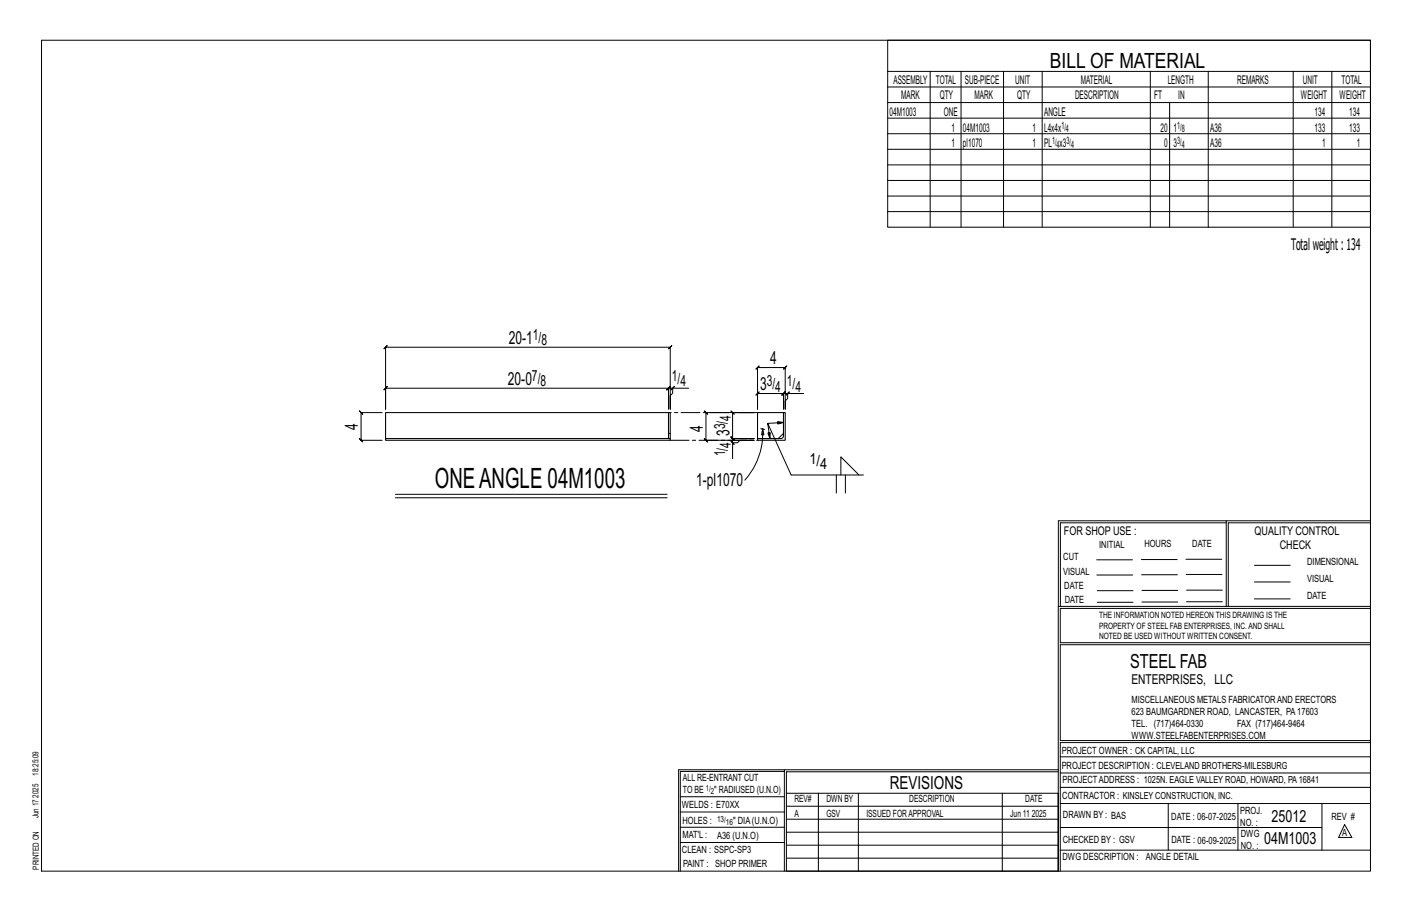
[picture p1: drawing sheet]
<svg xmlns="http://www.w3.org/2000/svg" width="432mm" height="279mm" viewBox="0 0 432 279" stroke-linecap="round" stroke-linejoin="round" font-family="sans-serif">
<defs><g id="words">
<text font-size="8.6" x="133" y="149.1">ONEANGLE 04M1003</text>
<text font-size="6.4" x="321.1" y="20.7">BILL OF MATERIAL</text>
<text font-size="5.9" x="345.6" y="204.1">STEEL FAB</text>
<g font-size="5.5">
<text x="155.6" y="105.2">20-1</text>
<text x="235.5" y="111.4">4</text>
<text x="155.3" y="117.7">20-0</text>
<text x="232.4" y="119.3">3</text>
<text x="109.4" y="131.4" transform="rotate(-90 109.4 131.4)">4</text>
<text x="214.9" y="131.9" transform="rotate(-90 214.9 131.9)">4</text>
<text x="223" y="133.3" transform="rotate(-90 223 133.3)">3</text>
<text x="212.9" y="148.7">1-pl1070</text>
<text x="272.2" y="241.1">REVISIONS</text>
</g>
<g font-size="5.1">
<text x="388.9" y="251.3">25012</text>
<text x="386.6" y="258.1">04M1003</text>
</g>
<text font-size="4.9" x="394.8" y="76.4">Totalweight : 134</text>
<g font-size="4.7">
<text x="162.9" y="103.9">1/</text>
<text x="165.6" y="105.6">8</text>
<text x="162.7" y="116.4">7/</text>
<text x="165.3" y="118.1">8</text>
<text x="205.5" y="116.4">1/</text>
<text x="208.1" y="118.1">4</text>
<text x="234.5" y="118.1">3/</text>
<text x="237.1" y="119.7">4</text>
<text x="240.7" y="118.1">1/</text>
<text x="243.3" y="119.7">4</text>
<text x="221.8" y="131.2" transform="rotate(-90 221.8 131.2)">3/</text>
<text x="223.5" y="128.6" transform="rotate(-90 223.5 128.6)">4</text>
<text x="223.5" y="136.9" transform="rotate(-90 223.5 136.9)">4</text>
<text x="221.8" y="139.5" transform="rotate(-90 221.8 139.5)">1/</text>
<text x="247.5" y="141.7">1/</text>
<text x="250.8" y="143.4">4</text>
</g>
<text font-size="4.2" x="346" y="209.1">ENTERPRISES, LLC</text>
<g font-size="3.7">
<text x="273.2" y="25.6">ASSEMBLY</text>
<text x="286.2" y="25.6">TOTAL</text>
<text x="295.1" y="25.6">SUB-PIECE</text>
<text x="310.4" y="25.6">UNIT</text>
<text x="330.5" y="25.6">MATERIAL</text>
<text x="357.1" y="25.6">LENGTH</text>
<text x="378.3" y="25.6">REMARKS</text>
<text x="398.4" y="25.6">UNIT</text>
<text x="410.2" y="25.6">TOTAL</text>
<text x="272.1" y="35.5">04M1003</text>
<text x="275.6" y="30.4">MARK</text>
<text x="287.4" y="30.4">QTY</text>
<text x="288.6" y="35.5">ONE</text>
<text x="298" y="30.4">MARK</text>
<text x="311" y="30.4">QTY</text>
<text x="319.3" y="35.5">ANGLE</text>
<text x="328.7" y="30.4">DESCRIPTION</text>
<text x="353" y="30.4">FT</text>
<text x="360.3" y="30.4">IN</text>
<text x="397.8" y="30.4">WEIGHT</text>
<text x="402" y="35.5">134</text>
<text x="409.6" y="30.4">WEIGHT</text>
<text x="412.6" y="35.5">134</text>
<text x="290.9" y="40.2">1</text>
<text x="294.5" y="40.2">04M1003</text>
<text x="315.8" y="40.2">1</text>
<text x="319.3" y="40.2">L4x4x</text>
<text x="354.9" y="40.2">20</text>
<text x="358.9" y="40.2">1</text>
<text x="370.1" y="40.2">A36</text>
<text x="402" y="40.2">133</text>
<text x="412.6" y="40.2">133</text>
<text x="290.9" y="45">1</text>
<text x="294.5" y="45">pl1070</text>
<text x="315.8" y="45">1</text>
<text x="319.3" y="45">PL x3</text>
<text x="356" y="45">0</text>
<text x="358.9" y="45">3</text>
<text x="370.1" y="45">A36</text>
<text x="404.3" y="45">1</text>
<text x="415" y="45">1</text>
<text x="325.3" y="163.4">FOR SHOP USE :</text>
<text x="383.7" y="163.4">QUALITY CONTROL</text>
<text x="391.4" y="167.8">CHECK</text>
</g>
<g font-size="3.1">
<text x="324.6" y="39.4">1/</text>
<text x="326" y="40.5">4</text>
<text x="360" y="39.4">1/</text>
<text x="361.4" y="40.5">8</text>
<text x="321.7" y="44.1">1/</text>
<text x="323.1" y="45.3">4</text>
<text x="326.1" y="44.1">3/</text>
<text x="327.5" y="45.3">4</text>
<text x="360" y="44.1">3/</text>
<text x="361.4" y="45.3">4</text>
<text x="336.2" y="167.4">INITIAL</text>
<text x="350" y="167.1">HOURS</text>
<text x="364.6" y="167.2">DATE</text>
<text x="325.2" y="171.3">CUT</text>
<text x="399.8" y="172.8">DIMENSIONAL</text>
<text x="325.1" y="175.8">VISUAL</text>
<text x="399.8" y="177.9">VISUAL</text>
<text x="325.5" y="180">DATE</text>
<text x="325.7" y="184.4">DATE</text>
<text x="399.8" y="183.1">DATE</text>
<text x="346" y="215">MISCELLANEOUS METALS FABRICATORAND ERECTORS</text>
<text x="346" y="218.6">623 BAUMGARDNER ROAD, LANCASTER, PA17603</text>
<text x="346" y="225.8">WWW.STEELFABENTERPRISES.COM</text>
<text x="346" y="222.2">TEL. (717)464-0330</text>
<text x="378.3" y="222.2">FAX (717)464-9464</text>
<text x="324.7" y="230.5">PROJECT OWNER : CK CAPITAL, LLC</text>
<text x="208.8" y="238.8">ALL RE-ENTRANT CUT</text>
<text x="324.7" y="235.1">PROJECT DESCRIPTION : CLEVELAND BROTHERS-MILESBURG</text>
<text x="324.9" y="239.5">PROJECTADDRESS : 1025N. EAGLE VALLEY ROAD, HOWARD, PA16841</text>
<text x="208.8" y="242.5">TO BE</text>
<text x="218.4" y="242.5">&quot; RADIUSED (U.N.O)</text>
<text x="242.9" y="245.3">REV#</text>
<text x="252.7" y="245.3">DWN BY</text>
<text x="278.1" y="245.3">DESCRIPTION</text>
<text x="313.5" y="245.3">DATE</text>
<text x="324.9" y="244.2">CONTRACTOR : KINSLEY CONSTRUCTION, INC.</text>
<text x="208.5" y="247">WELDS : E70XX</text>
<text x="208.7" y="251.7">HOLES :</text>
<text x="224.2" y="251.8">&quot; DIA(U.N.O)</text>
<text x="242.9" y="249.9">A</text>
<text x="252.7" y="249.9">GSV</text>
<text x="264.9" y="249.9">ISSUED FORAPPROVAL</text>
<text x="309" y="249.9">Jun 11</text>
<text x="315.5" y="249.9">2025</text>
<text x="325.1" y="250">DRAWN BY : BAS</text>
<text x="358.2" y="250.5">DATE : 06-07-2025</text>
<text x="379.3" y="248.9">PROJ.</text>
<text x="407.2" y="250.5">REV #</text>
<text x="208.7" y="256.3">MAT'L :</text>
<text x="219.3" y="256.4">A36 (U.N.O)</text>
<text x="325" y="257.6">CHECKED BY : GSV</text>
<text x="358.3" y="257.7">DATE : 06-09-2025</text>
<text x="379.3" y="252.5">NO. :</text>
<text x="379.5" y="255.9">DWG</text>
<text x="410.5" y="255.5">A</text>
<text x="208.6" y="260.7">CLEAN : SSPC-SP3</text>
<text x="324.9" y="262.9">DWG DESCRIPTION :</text>
<text x="350.4" y="263">ANGLE DETAIL</text>
<text x="379.5" y="259.5">NO. :</text>
<text x="208.9" y="265">PAINT : SHOP PRIMER</text>
</g>
<g font-size="2.7">
<text x="336.1" y="189">THE INFORMATION NOTED HEREON THIS DRAWING IS THE</text>
<text x="336.1" y="195.4">NOTED BE USED WITHOUT WRITTEN CONSENT.</text>
<text x="336.1" y="192.2">PROPERTY OF STEEL FAB ENTERPRISES, INC.AND SHALL</text>
</g>
<g font-size="2.6">
<text x="215.9" y="241.8">1/</text>
<text x="217.4" y="242.7">2</text>
<text x="219.3" y="251.1">13/</text>
<text x="222" y="252.1">16</text>
</g>
<g font-size="2.5">
<text x="11.7" y="237.1" transform="rotate(-90 11.7 237.1)">18:25:09</text>
<text x="11.8" y="243.8" transform="rotate(-90 11.8 243.8)">2025</text>
<text x="11.8" y="250.1" transform="rotate(-90 11.8 250.1)">Jun 17</text>
<text x="11.9" y="265.8" transform="rotate(-90 11.9 265.8)">PRINTED ON</text>
</g>
</g></defs>
<g fill="none" stroke="#000" stroke-width=".31">
<path d="M12.7 12.3h406.4v254h-406.4zM271.5 12.3h147.6v57.2h-147.6zM271.5 21.8h147.6M271.5 26.6h147.6M271.5 31.4h147.6M271.5 36.1h147.6M284.5 21.8v47.7M293.9 21.8v47.7M306.9 21.8v47.7M318.7 21.8v47.7M351.8 21.8v47.7M357.7 31.4v38.1"/>
<path d="M369.5 21.8v47.7M395.5 21.8v47.7M407.3 21.8v47.7M271.5 40.9h147.6M271.5 45.6h147.6M271.5 50.4h147.6M271.5 55.2h147.6M271.5 59.9h147.6M271.5 64.7h147.6M205.2 119.2l1-1zM205.7 118.7h-1.3l.5-.5-1 1 .5-.5v6.4v-6.4l.5-.5-1 1 .5-.5h-86.5l.5-.5-1 1 .5-.5v6.4v-19l-.5 .5 1-1-.5 .5h87.1l-.5 .5 1-1-.5 .5v19v-4.2l.7-.7v-1.5h4.9M116.9 126.1h-6.5l-.5-.5 1 1-.5-.5v8.5l-.5-.5 1 1-.5-.5h6.5"/>
<path d="M223.5 134.8l1 1zM224 135.3v-1.2l.5 .5-1-1 .5 .5h6.6h-6.6l.5 .5-1-1 .5 .5v-8l.5 .5-1-1 .5 .5h6.6h-14.7l-.5-.5 1 1-.5-.5v8.5l-.5-.5 1 1-.5-.5h14.7h-4.3l-.8 .7h-1.5v4.9M232.7 131l.5 .2M233.2 131.2l.4 1.7h-.7zM233.2 131.2a21.6 21.6 0 0 1-5.4 15.6M233.2 131.2l.6 .1M235.4 134.1l.2-1.8-.8 .1 .6 1.7-.6-4.7 7.1 15.8h22.2M239.6 129.1l-1.8-.2 .1 .7 1.7-.5-4.8 .3M240.4 120.8l1-1zM240.9 120.3h-1.3l.5-.5-1 1 .5-.5v4.8v-4.8l.5-.5-1 1 .5-.5h-7.9l.5-.5-1 1 .5-.5v4.8v-12.7l-.5 .5 1-1-.5 .5h8.4l-.5 .5 1-1-.5 .5v12.7v-2.6l.8-.7v-1.5h4.9M120.9 151.1h83.1M120.9 152.2h83.1"/>
<path d="M255.8 145.2v5.5M257.1 145.2v-5.5l5.6 5.5M258.5 145.2v5.5M375 159.8h-50.7v25.6M375 159.2h-51.3l-.1 107.1M419.1 159.2h-44.1v26.2M419.1 159.8h-43.5v25.6M335.4 171.1h10.9M335.4 175.8h11M349 171h11M349.1 175.7h11M362.7 171h10.9"/>
<path d="M362.7 175.6h11M383.6 172.8h11M383.6 177.9h11M323.7 185.4h95.4M335.5 184.1h11M335.5 180.6h11M349.2 184h11M349.2 180.5h11M362.9 180.4h10.9M362.9 184h10.9M383.6 183.1h11M419.1 186h-94.9v10.5h94.9"/>
<path d="M419.1 197.1h-94.9v29.3h94.9v.6h-94.9v39.3M239.9 235.8h-31.9v30.5M239.9 235.3h-32.4v31M323.6 235.3h-83.7v31M323.6 235.9h-83.1v6.6M324.2 236.3h94.9M324.2 231.4h94.9M208 252.9h31.9M208 257.5h31.9M208 243.6h31.9M208 248.2h31.9M240.5 242.5h83.1v23.8h-83.1z"/>
<path d="M240.5 258.4h83.1M240.5 254.4h83.1M240.5 250.4h83.1M240.5 246.5h83.1M250.3 242.5v23.8M262.5 242.5v23.8M306.5 242.5v23.8M324.2 253h80.1M324.2 245.6h94.9M324.2 259.9h94.9M324.2 240.7h94.9M357.3 245.6v14.3"/>
<path d="M378.6 245.6v14.3M404.3 245.6v14.3M411.2 252.1l2.2 3.9h-4zM240.5 262.3h83.1"/>
</g>
<path d="M117.9 134.1h87.1v.5h-87.1zM204.4 126.1h.6v8h-.6zM204.4 126.1h-86.5v8M231.7 126.1h7.9v6.4l-1.6 1.6h-6.3zM231.7 134.1h7.1a.79 .79 0 0 0 .8-.8v-7.2h.5v8.5h-8.4z" fill="none" stroke="#000" stroke-width=".32"/>
<path d="M205 132.5h-.6" fill="none" stroke="#000" stroke-width=".31" stroke-dasharray="2 1.4"/>
<path d="M205 134.6h26.7M231.7 126.1h-26.7" fill="none" stroke="#000" stroke-width=".31" stroke-dasharray="5.8 1 1 1"/>
<use href="#words"/>
</svg>
